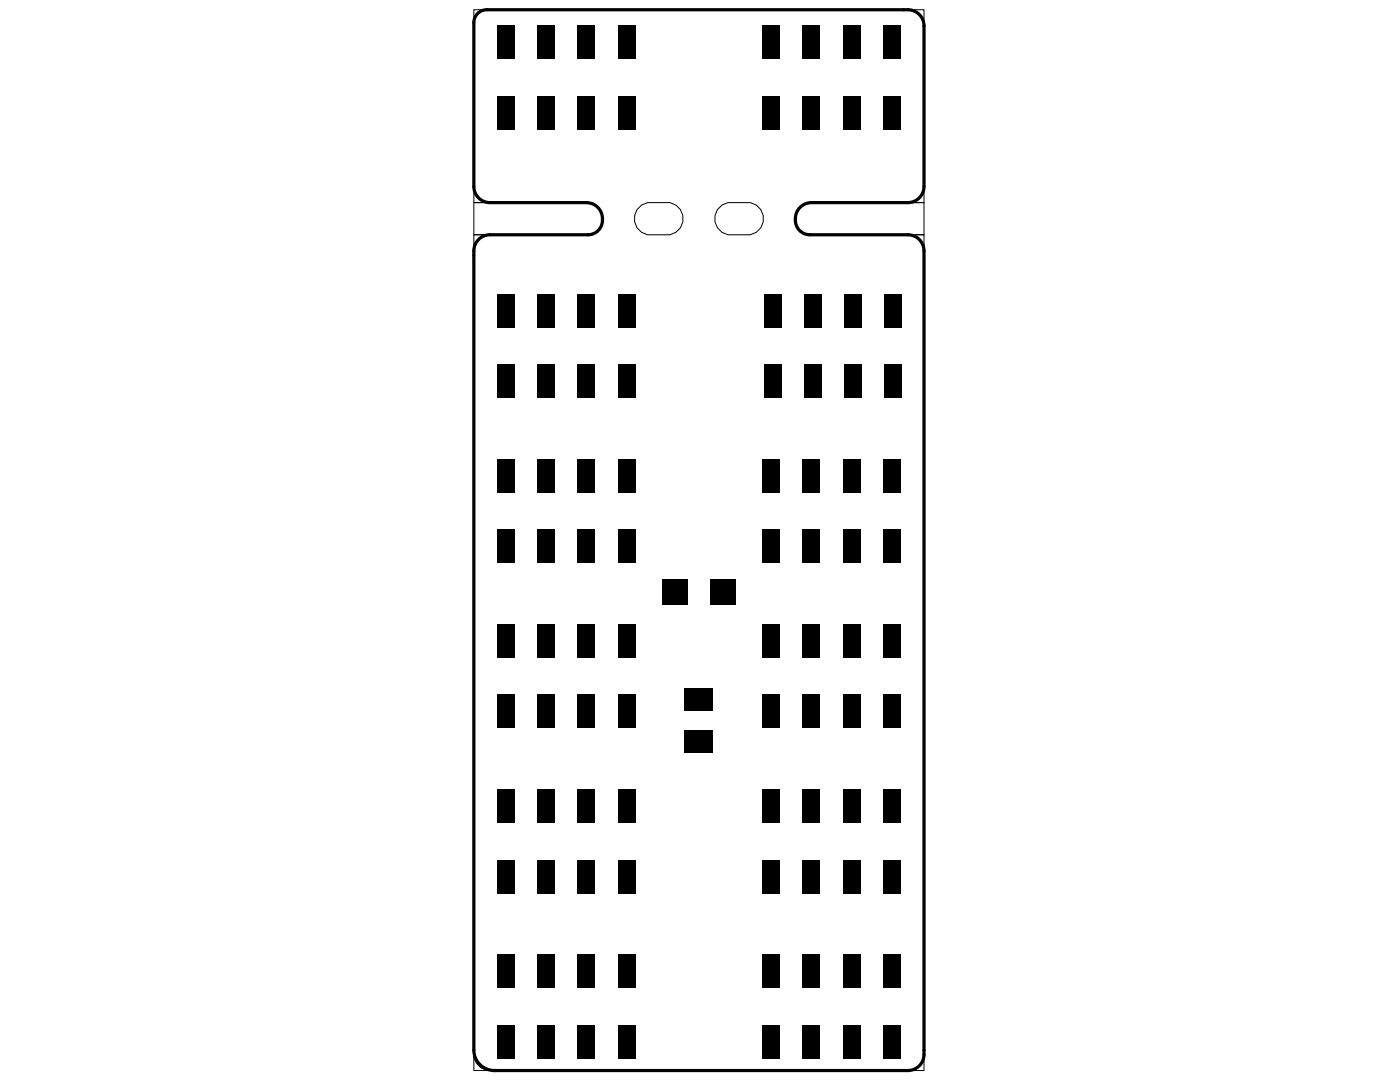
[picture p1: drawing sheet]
<svg xmlns="http://www.w3.org/2000/svg" width="279mm" height="216mm" viewBox="0 0 279 216" stroke-linecap="round" stroke-linejoin="round" font-family="sans-serif">
<circle cx="98.7" cy="213.6" r=".32" fill="#000"/>
<path d="M95.1 2.9a2.56 2.56 0 0 1 2-1h84.1a3.2 3.2 0 0 1 3.2 3.3v32a3.2 3.2 0 0 1-3.2 3.2h-19.3a3.2 3.2 0 0 0-3.2 3.6 2.89 2.89 0 0 0 2.9 2.8h19.6a3.2 3.2 0 0 1 3.2 3.3v160.3a3.2 3.2 0 0 1-3.2 3.2h-82.5a4.1 4.1 0 0 1-4.1-4.1v-159.4a3.2 3.2 0 0 1 3.2-3.3h19.5a3.2 3.2 0 0 0 2.9-2.4 3.2 3.2 0 0 0-1.4-3.4l-1.1-.5-.7-.1h-19.2a3.2 3.2 0 0 1-3.2-3.2v-32.7v-.6z" fill="none" stroke="#000" stroke-width=".64"/>
<path d="M94.6 1.9h2.5a2.57 2.57 0 0 0-2.5 2.6zM181.2 1.9h3.2v3.3a3.2 3.2 0 0 0-3.2-3.3zM94.6 37.2a3.2 3.2 0 0 0 3.2 3.2h-3.2zM94.6 46.8h3.2a3.2 3.2 0 0 0-3.2 3.3zM94.6 40.4h22.4a3.2 3.2 0 0 1 3.2 3.2 3.2 3.2 0 0 1-3.2 3.2h-22.4zM127.1 41.8l.9-.9 1.2-.5h3.9a3.2 3.2 0 0 1 3.2 3.2 3.2 3.2 0 0 1-3.2 3.2h-3.2a3.2 3.2 0 0 1-2.8-5zM143.2 41.8l.9-.9 1.2-.5h3.8a3.2 3.2 0 0 1 3.2 3.2 3.2 3.2 0 0 1-3.2 3.2h-3.2a3.2 3.2 0 0 1-2.7-5zM159.2 41.8l.9-.9 1.2-.5h23.1v6.4h-22.5a3.2 3.2 0 0 1-2.7-5zM181.2 46.8h3.2v3.3a3.2 3.2 0 0 0-3.2-3.3zM181.2 40.4a3.2 3.2 0 0 0 3.2-3.2v3.2zM94.6 210.4a3.2 3.2 0 0 0 3.2 3.2h-3.2zM181.2 213.6a3.2 3.2 0 0 0 3.2-3.2v3.2z" fill="none" stroke="#000" stroke-width=".2"/>
<g fill="#000">
<path d="M99.2 19.1h3.5v6.7h-3.5z" fill-rule="evenodd"/>
<path d="M99.2 5h3.5v6.7h-3.5z" fill-rule="evenodd"/>
<path d="M107.2 19.1h3.6v6.7h-3.6z" fill-rule="evenodd"/>
<path d="M107.2 5h3.6v6.7h-3.6z" fill-rule="evenodd"/>
<path d="M115.3 19.1h3.5v6.7h-3.5z" fill-rule="evenodd"/>
<path d="M115.3 5h3.5v6.7h-3.5z" fill-rule="evenodd"/>
<path d="M123.3 19.1h3.5v6.7h-3.5z" fill-rule="evenodd"/>
<path d="M123.3 5h3.5v6.7h-3.5z" fill-rule="evenodd"/>
<path d="M152.2 5h3.5v6.7h-3.5z" fill-rule="evenodd"/>
<path d="M160.2 5h3.5v6.7h-3.5z" fill-rule="evenodd"/>
<path d="M168.2 5h3.5v6.7h-3.5z" fill-rule="evenodd"/>
<path d="M176.2 5h3.6v6.7h-3.6z" fill-rule="evenodd"/>
<path d="M152.2 19.1h3.5v6.7h-3.5z" fill-rule="evenodd"/>
<path d="M160.2 19.1h3.5v6.7h-3.5z" fill-rule="evenodd"/>
<path d="M168.2 19.1h3.5v6.7h-3.5z" fill-rule="evenodd"/>
<path d="M176.2 19.1h3.6v6.7h-3.6z" fill-rule="evenodd"/>
<path d="M99.2 58.6h3.5v6.8h-3.5z" fill-rule="evenodd"/>
<path d="M107.2 58.6h3.6v6.8h-3.6z" fill-rule="evenodd"/>
<path d="M115.3 58.6h3.5v6.8h-3.5z" fill-rule="evenodd"/>
<path d="M123.3 58.6h3.5v6.8h-3.5z" fill-rule="evenodd"/>
<path d="M99.2 72.7h3.5v6.8h-3.5z" fill-rule="evenodd"/>
<path d="M107.2 72.7h3.6v6.8h-3.6z" fill-rule="evenodd"/>
<path d="M115.3 72.7h3.5v6.8h-3.5z" fill-rule="evenodd"/>
<path d="M123.3 72.7h3.5v6.8h-3.5z" fill-rule="evenodd"/>
<path d="M152.5 72.7h3.5v6.8h-3.5z" fill-rule="evenodd"/>
<path d="M152.5 58.6h3.5v6.8h-3.5z" fill-rule="evenodd"/>
<path d="M160.5 72.7h3.5v6.8h-3.5z" fill-rule="evenodd"/>
<path d="M160.5 58.6h3.5v6.8h-3.5z" fill-rule="evenodd"/>
<path d="M168.5 72.7h3.6v6.8h-3.6z" fill-rule="evenodd"/>
<path d="M168.5 58.6h3.6v6.8h-3.6z" fill-rule="evenodd"/>
<path d="M176.5 72.7h3.6v6.8h-3.6z" fill-rule="evenodd"/>
<path d="M176.5 58.6h3.6v6.8h-3.6z" fill-rule="evenodd"/>
<path d="M99.2 91.6h3.5v6.7h-3.5z" fill-rule="evenodd"/>
<path d="M107.2 91.6h3.6v6.7h-3.6z" fill-rule="evenodd"/>
<path d="M115.3 91.6h3.5v6.7h-3.5z" fill-rule="evenodd"/>
<path d="M123.3 91.6h3.5v6.7h-3.5z" fill-rule="evenodd"/>
<path d="M152.2 91.6h3.5v6.7h-3.5z" fill-rule="evenodd"/>
<path d="M160.2 91.6h3.5v6.7h-3.5z" fill-rule="evenodd"/>
<path d="M168.2 91.6h3.5v6.7h-3.5z" fill-rule="evenodd"/>
<path d="M176.2 91.6h3.6v6.7h-3.6z" fill-rule="evenodd"/>
<path d="M99.2 105.7h3.5v6.7h-3.5z" fill-rule="evenodd"/>
<path d="M107.2 105.7h3.6v6.7h-3.6z" fill-rule="evenodd"/>
<path d="M115.3 105.7h3.5v6.7h-3.5z" fill-rule="evenodd"/>
<path d="M123.3 105.7h3.5v6.7h-3.5z" fill-rule="evenodd"/>
<path d="M132.1 115.5h5.1v5.1h-5.1z" fill-rule="evenodd"/>
<path d="M141.7 115.5h5.2v5.1h-5.2z" fill-rule="evenodd"/>
<path d="M152.2 105.7h3.5v6.7h-3.5z" fill-rule="evenodd"/>
<path d="M160.2 105.7h3.5v6.7h-3.5z" fill-rule="evenodd"/>
<path d="M168.2 105.7h3.5v6.7h-3.5z" fill-rule="evenodd"/>
<path d="M176.2 105.7h3.6v6.7h-3.6z" fill-rule="evenodd"/>
<path d="M99.2 138.6h3.5v6.7h-3.5z" fill-rule="evenodd"/>
<path d="M99.2 124.5h3.5v6.7h-3.5z" fill-rule="evenodd"/>
<path d="M107.2 138.6h3.6v6.7h-3.6z" fill-rule="evenodd"/>
<path d="M107.2 124.5h3.6v6.7h-3.6z" fill-rule="evenodd"/>
<path d="M115.3 138.6h3.5v6.7h-3.5z" fill-rule="evenodd"/>
<path d="M115.3 124.5h3.5v6.7h-3.5z" fill-rule="evenodd"/>
<path d="M123.3 138.6h3.5v6.7h-3.5z" fill-rule="evenodd"/>
<path d="M123.3 124.5h3.5v6.7h-3.5z" fill-rule="evenodd"/>
<path d="M136.6 137.3h5.8v4.5h-5.8z" fill-rule="evenodd"/>
<path d="M152.2 124.5h3.5v6.7h-3.5z" fill-rule="evenodd"/>
<path d="M160.2 124.5h3.5v6.7h-3.5z" fill-rule="evenodd"/>
<path d="M168.2 124.5h3.5v6.7h-3.5z" fill-rule="evenodd"/>
<path d="M176.2 124.5h3.6v6.7h-3.6z" fill-rule="evenodd"/>
<path d="M99.2 157.4h3.5v6.8h-3.5z" fill-rule="evenodd"/>
<path d="M107.2 157.4h3.6v6.8h-3.6z" fill-rule="evenodd"/>
<path d="M115.3 157.4h3.5v6.8h-3.5z" fill-rule="evenodd"/>
<path d="M123.3 157.4h3.5v6.8h-3.5z" fill-rule="evenodd"/>
<path d="M136.6 145.6h5.8v4.5h-5.8z" fill-rule="evenodd"/>
<path d="M152.2 138.6h3.5v6.7h-3.5z" fill-rule="evenodd"/>
<path d="M160.2 138.6h3.5v6.7h-3.5z" fill-rule="evenodd"/>
<path d="M168.2 138.6h3.5v6.7h-3.5z" fill-rule="evenodd"/>
<path d="M176.2 138.6h3.6v6.7h-3.6z" fill-rule="evenodd"/>
<path d="M99.2 171.5h3.5v6.8h-3.5z" fill-rule="evenodd"/>
<path d="M107.2 171.5h3.6v6.8h-3.6z" fill-rule="evenodd"/>
<path d="M115.3 171.5h3.5v6.8h-3.5z" fill-rule="evenodd"/>
<path d="M123.3 171.5h3.5v6.8h-3.5z" fill-rule="evenodd"/>
<path d="M152.2 157.4h3.5v6.8h-3.5z" fill-rule="evenodd"/>
<path d="M152.2 171.5h3.5v6.8h-3.5z" fill-rule="evenodd"/>
<path d="M160.2 157.4h3.5v6.8h-3.5z" fill-rule="evenodd"/>
<path d="M160.2 171.5h3.5v6.8h-3.5z" fill-rule="evenodd"/>
<path d="M168.2 157.4h3.5v6.8h-3.5z" fill-rule="evenodd"/>
<path d="M168.2 171.5h3.5v6.8h-3.5z" fill-rule="evenodd"/>
<path d="M176.2 157.4h3.6v6.8h-3.6z" fill-rule="evenodd"/>
<path d="M176.2 171.5h3.6v6.8h-3.6z" fill-rule="evenodd"/>
<path d="M99.2 190.4h3.5v6.7h-3.5z" fill-rule="evenodd"/>
<path d="M107.2 190.4h3.6v6.7h-3.6z" fill-rule="evenodd"/>
<path d="M115.3 190.4h3.5v6.7h-3.5z" fill-rule="evenodd"/>
<path d="M123.3 190.4h3.5v6.7h-3.5z" fill-rule="evenodd"/>
<path d="M152.2 190.4h3.5v6.7h-3.5z" fill-rule="evenodd"/>
<path d="M160.2 190.4h3.5v6.7h-3.5z" fill-rule="evenodd"/>
<path d="M168.2 190.4h3.5v6.7h-3.5z" fill-rule="evenodd"/>
<path d="M176.2 190.4h3.6v6.7h-3.6z" fill-rule="evenodd"/>
<path d="M99.2 204.5h3.5v6.7h-3.5z" fill-rule="evenodd"/>
<path d="M107.2 204.5h3.6v6.7h-3.6z" fill-rule="evenodd"/>
<path d="M115.3 204.5h3.5v6.7h-3.5z" fill-rule="evenodd"/>
<path d="M123.3 204.5h3.5v6.7h-3.5z" fill-rule="evenodd"/>
<path d="M152.2 204.5h3.5v6.7h-3.5z" fill-rule="evenodd"/>
<path d="M160.2 204.5h3.5v6.7h-3.5z" fill-rule="evenodd"/>
<path d="M168.2 204.5h3.5v6.7h-3.5z" fill-rule="evenodd"/>
<path d="M176.2 204.5h3.6v6.7h-3.6z" fill-rule="evenodd"/>
</g>
</svg>
